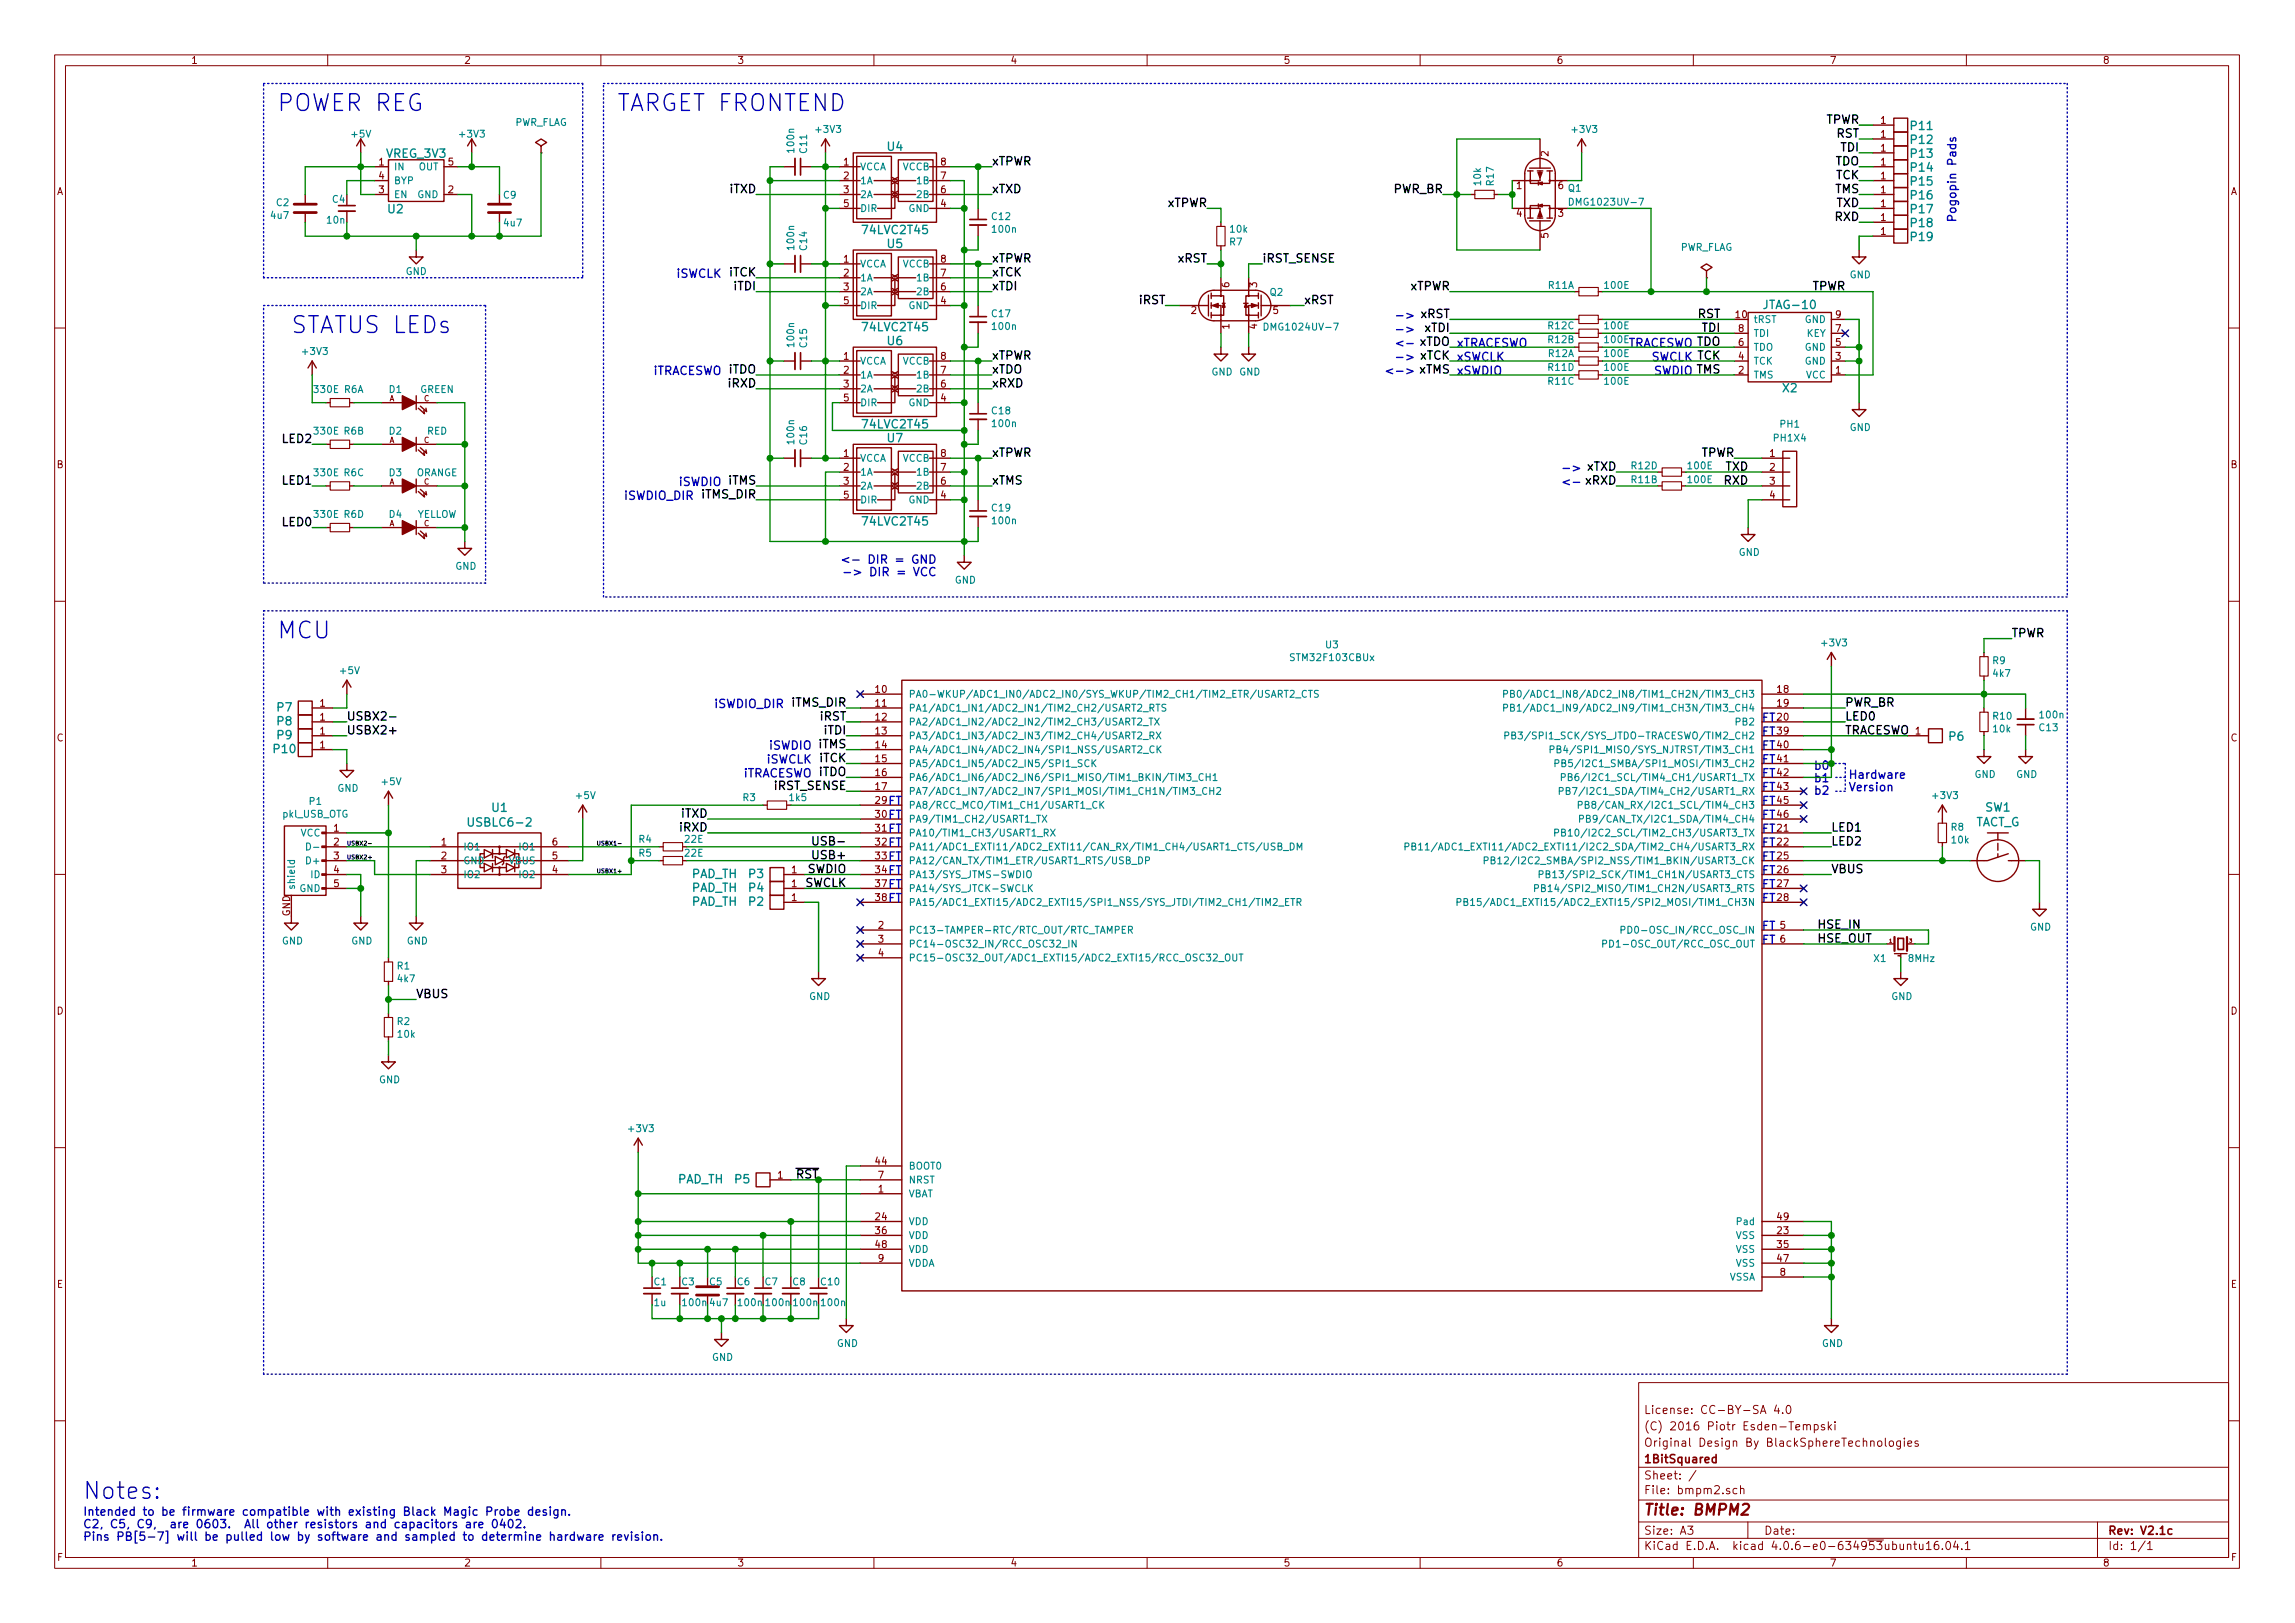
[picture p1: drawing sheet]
<svg xmlns="http://www.w3.org/2000/svg" width="420mm" height="297mm" viewBox="0 0 420 297" stroke-linecap="round" stroke-linejoin="round" font-family="sans-serif">
<defs><g id="words">
<g font-size="4.2" fill="#0000c2">
<text x="50.8" y="20.4">POWER REG</text>
<text x="113" y="20.4">TARGET FRONTEND</text>
<text x="53.3" y="61">STATUS LEDs</text>
<text x="50.8" y="116.9">MCU</text>
<text x="15.2" y="274.4">Notes:</text>
</g>
<text font-size="2.8" fill="#840000" x="301" y="277.3">Title: BMPM2</text>
<g font-size="2.1">
<text x="334.1" y="22.6">TPWR</text>
<text x="336.1" y="25.2">RST</text>
<text x="336.9" y="27.7">TDI</text>
<text x="133.6" y="35.3">iTXD</text>
<text x="181.6" y="30.3">xTPWR</text>
<text x="181.6" y="35.3">xTXD</text>
<text x="255" y="35.3">PWR_BR</text>
<text x="335.9" y="30.3">TDO</text>
<text x="335.9" y="35.3">TMS</text>
<text x="336" y="32.8">TCK</text>
<text x="213.6" y="37.9">xTPWR</text>
<text x="335.9" y="40.4">RXD</text>
<text x="336.1" y="37.9">TXD</text>
<text x="133.5" y="50.6">iTCK</text>
<text x="134.4" y="53.1">iTDI</text>
<text x="181.6" y="53.1">xTDI</text>
<text x="181.6" y="50.6">xTCK</text>
<text x="181.6" y="48">xTPWR</text>
<text x="215.5" y="48">xRST</text>
<text x="231.1" y="48">iRST_SENSE</text>
<text x="258" y="53.1">xTPWR</text>
<text x="331.6" y="53.1">TPWR</text>
<text x="208.5" y="55.7">iRST</text>
<text x="238.8" y="55.7">xRST</text>
<text x="310.7" y="58.2">RST</text>
<text x="181.6" y="65.8">xTPWR</text>
<text x="260.8" y="60.7">xTDI</text>
<text x="311.5" y="60.7">TDI</text>
<text x="133.3" y="70.9">iRXD</text>
<text x="133.3" y="68.4">iTDO</text>
<text x="181.6" y="70.9">xRXD</text>
<text x="181.6" y="68.4">xTDO</text>
<text x="51.7" y="81.1">LED2</text>
<text x="181.6" y="83.6">xTPWR</text>
<text x="311.3" y="83.6">TPWR</text>
<text x="51.7" y="88.7">LED1</text>
<text x="181.6" y="88.7">xTMS</text>
<text x="315.6" y="88.7">RXD</text>
<text x="315.8" y="86.1">TXD</text>
<text x="128.5" y="91.2">iTMS_DIR</text>
<text x="51.7" y="96.3">LED0</text>
<text x="368.3" y="116.6">TPWR</text>
<text x="63.5" y="131.9">USBX2-</text>
<text x="145" y="129.3">iTMS_DIR</text>
<text x="150.1" y="131.9">iRST</text>
<text x="337.8" y="131.9">LED0</text>
<text x="337.8" y="129.3">PWR_BR</text>
<text x="63.5" y="134.4">USBX2+</text>
<text x="150.9" y="134.4">iTDI</text>
<text x="337.8" y="134.4">TRACESWO</text>
<text x="135.6" y="142.3">iTRACESWO</text>
<text x="149.9" y="142">iTDO</text>
<text x="150" y="139.5">iTCK</text>
<text x="124.7" y="149.6">iTXD</text>
<text x="141.7" y="144.6">iRST_SENSE</text>
<text x="124.5" y="152.2">iRXD</text>
<text x="149.8" y="154.7">USB-</text>
<text x="335.3" y="152.2">LED1</text>
<text x="335.3" y="154.7">LED2</text>
<text x="147.8" y="159.8">SWDIO</text>
<text x="149.2" y="157.3">USB+</text>
<text x="335.3" y="159.8">VBUS</text>
<text x="147.2" y="162.3">SWCLK</text>
<text x="332.7" y="170">HSE_IN</text>
<text x="332.7" y="172.5">HSE_OUT</text>
<text x="76.2" y="182.7">VBUS</text>
</g>
<g font-size="2.1" fill="#008484">
<text x="349.9" y="23.8">P11</text>
<text x="70.7" y="28.9">VREG_3V3</text>
<text x="162.5" y="27.6">U4</text>
<text x="349.9" y="26.3">P12</text>
<text x="349.9" y="28.9">P13</text>
<text x="349.9" y="31.4">P14</text>
<text x="349.9" y="33.9">P15</text>
<text x="71" y="39">U2</text>
<text x="349.9" y="36.5">P16</text>
<text x="349.9" y="39">P17</text>
<text x="349.9" y="41.6">P18</text>
<text x="158.1" y="42.8">74LVC2T45</text>
<text x="162.5" y="45.4">U5</text>
<text x="349.9" y="44.1">P19</text>
<text x="323.3" y="56.6">JTAG-10</text>
<text x="158.1" y="60.6">74LVC2T45</text>
<text x="162.5" y="63.2">U6</text>
<text x="326.4" y="71.8">X2</text>
<text x="158.1" y="78.4">74LVC2T45</text>
<text x="162.5" y="80.9">U7</text>
<text x="158.1" y="96.2">74LVC2T45</text>
<text x="50.7" y="130.2">P7</text>
<text x="50.2" y="137.8">P10</text>
<text x="50.7" y="132.8">P8</text>
<text x="50.7" y="135.3">P9</text>
<text x="356.8" y="135.5">P6</text>
<text x="90.1" y="148.6">U1</text>
<text x="363.5" y="148.5">SW1</text>
<text x="86.3" y="151.3">USBLC6-2</text>
<text x="361.5" y="151.2">TACT_G</text>
<text x="126.6" y="160.7">PAD_TH</text>
<text x="137.1" y="160.7">P3</text>
<text x="126.6" y="165.8">PAD_TH</text>
<text x="126.6" y="163.2">PAD_TH</text>
<text x="137.1" y="165.8">P2</text>
<text x="137.1" y="163.2">P4</text>
<text x="124" y="216.6">PAD_TH</text>
<text x="134.6" y="216.6">P5</text>
</g>
<g font-size="2.1" fill="#0000c2">
<text x="358.1" y="40.7" transform="rotate(-90 358.1 40.7)">Pogopin Pads</text>
<text x="123.7" y="50.8">iSWCLK</text>
<text x="257.1" y="58.5">-&gt; xRST</text>
<text x="257.1" y="63.5">&lt;- xTDO xTRACESWO</text>
<text x="297.5" y="63.5">TRACESWO TDO</text>
<text x="119.1" y="68.6">iTRACESWO</text>
<text x="255.9" y="68.6">&lt;-&gt; xTMS xSWDIO</text>
<text x="257.1" y="66.1">-&gt; xTCK</text>
<text x="266.7" y="66.1">xSWCLK</text>
<text x="302.1" y="66.1">SWCLK TCK</text>
<text x="302.7" y="68.6">SWDIO TMS</text>
<text x="124.3" y="88.9">iSWDIO iTMS</text>
<text x="287.6" y="86.4">-&gt; xTXD</text>
<text x="287.6" y="88.9">&lt;- xRXD</text>
<text x="114.4" y="91.5">iSWDIO_DIR</text>
<text x="158.1" y="103.2">&lt;- DIR = GND</text>
<text x="158.4" y="105.4">-&gt; DIR = VCC</text>
<text x="130.9" y="129.6">iSWDIO_DIR</text>
<text x="140.8" y="137.2">iSWDIO iTMS</text>
<text x="322.6" y="132.1">FT</text>
<text x="322.6" y="134.7">FT</text>
<text x="322.6" y="137.2">FT</text>
<text x="140.2" y="139.7">iSWCLK</text>
<text x="322.6" y="139.7">FT</text>
<text x="322.6" y="142.3">FT</text>
<text x="332.1" y="140.9">b0</text>
<text x="332.1" y="143.2">b1</text>
<text x="338.5" y="142.5">Hardware</text>
<text x="162.5" y="147.4">FT</text>
<text x="162.5" y="149.9">FT</text>
<text x="322.6" y="144.8">FT</text>
<text x="322.6" y="147.4">FT</text>
<text x="322.6" y="149.9">FT</text>
<text x="332.1" y="145.5">b2</text>
<text x="338.5" y="144.8">Version</text>
<text x="162.5" y="152.4">FT</text>
<text x="162.5" y="155">FT</text>
<text x="322.6" y="152.4">FT</text>
<text x="322.6" y="155">FT</text>
<text x="162.5" y="157.5">FT</text>
<text x="162.5" y="160.1">FT</text>
<text x="322.6" y="157.5">FT</text>
<text x="322.6" y="160.1">FT</text>
<text x="162.5" y="162.6">FT</text>
<text x="162.5" y="165.1">FT</text>
<text x="322.6" y="162.6">FT</text>
<text x="322.6" y="165.1">FT</text>
<text x="322.6" y="170.2">FT</text>
<text x="322.6" y="172.8">FT</text>
<text x="15.2" y="277.4">Intended to be firmware compatible with existing Black Magic Probe design.</text>
<text x="15.2" y="279.7">C2, C5, C9, are 0603. All other resistors and capacitors are 0402.</text>
<text x="15.2" y="282">Pins PB[5-7] will be pulled low by software and sampled to determine hardware revision.</text>
</g>
<text font-size="2.1" fill="#008400" x="145.6" y="215.7">RST</text>
<g font-size="2.1" fill="#840000">
<text x="301" y="261.8">(C) 2016 Piotr Esden-Tempski</text>
<text x="301" y="258.8">License: CC-BY-SA 4.0</text>
<text x="301" y="267.8">1BitSquared</text>
<text x="301" y="264.8">Original Design By BlackSphereTechnologies</text>
<text x="301" y="273.5">File: bmpm2.sch</text>
<text x="301" y="270.8">Sheet: /</text>
<text x="301" y="280.9">Size: A3</text>
<text x="323" y="280.9">Date:</text>
<text x="386" y="280.9">Rev: V2.1c</text>
<text x="301" y="283.7">KiCad E.D.A. kicad 4.0.6-e0-634953ubuntu16.04.1</text>
<text x="386" y="283.7">Id: 1/1</text>
</g>
<g font-size="1.8" fill="#840000">
<text x="35" y="11.7">1</text>
<text x="85" y="11.7">2</text>
<text x="135" y="11.7">3</text>
<text x="185" y="11.7">4</text>
<text x="235" y="11.7">5</text>
<text x="285" y="11.7">6</text>
<text x="335" y="11.7">7</text>
<text x="385" y="11.7">8</text>
<text x="344.3" y="22.6">1</text>
<text x="283.5" y="28.6" transform="rotate(-90 283.5 28.6)">2</text>
<text x="344.3" y="25.2">1</text>
<text x="344.3" y="27.7">1</text>
<text x="10.4" y="35.7">A</text>
<text x="69.4" y="30.3">1</text>
<text x="69.4" y="35.3">3</text>
<text x="69.4" y="32.8">4</text>
<text x="82.1" y="35.3">2</text>
<text x="82.1" y="30.3">5</text>
<text x="154.5" y="30.3">1</text>
<text x="154.5" y="32.8">2</text>
<text x="154.5" y="35.3">3</text>
<text x="172.2" y="35.3">6</text>
<text x="172.2" y="32.8">7</text>
<text x="172.2" y="30.3">8</text>
<text x="277.6" y="34.6">1</text>
<text x="285.3" y="34.6">6</text>
<text x="344.3" y="30.3">1</text>
<text x="344.3" y="32.8">1</text>
<text x="344.3" y="35.3">1</text>
<text x="408.4" y="35.7">A</text>
<text x="154.5" y="37.9">5</text>
<text x="172.2" y="37.9">4</text>
<text x="277.6" y="39.7">4</text>
<text x="285.3" y="39.7">3</text>
<text x="344.3" y="37.9">1</text>
<text x="344.3" y="40.4">1</text>
<text x="283.5" y="43.6" transform="rotate(-90 283.5 43.6)">5</text>
<text x="344.3" y="43">1</text>
<text x="154.5" y="48">1</text>
<text x="154.5" y="50.6">2</text>
<text x="154.5" y="53.1">3</text>
<text x="172.2" y="53.1">6</text>
<text x="172.2" y="50.6">7</text>
<text x="172.2" y="48">8</text>
<text x="225" y="52.6" transform="rotate(-90 225 52.6)">6</text>
<text x="230.1" y="52.6" transform="rotate(-90 230.1 52.6)">3</text>
<text x="154.5" y="55.7">5</text>
<text x="172.2" y="55.7">4</text>
<text x="218.1" y="57.4">2</text>
<text x="233.1" y="57.4">5</text>
<text x="317.8" y="58.2">10</text>
<text x="336.1" y="58.2">9</text>
<text x="154.5" y="65.8">1</text>
<text x="172.2" y="65.8">8</text>
<text x="225" y="60.2" transform="rotate(-90 225 60.2)">1</text>
<text x="230.1" y="60.2" transform="rotate(-90 230.1 60.2)">4</text>
<text x="318.3" y="65.8">4</text>
<text x="318.3" y="63.3">6</text>
<text x="318.3" y="60.7">8</text>
<text x="336.1" y="65.8">3</text>
<text x="336.1" y="63.3">5</text>
<text x="336.1" y="60.7">7</text>
<text x="154.5" y="68.4">2</text>
<text x="154.5" y="70.9">3</text>
<text x="172.2" y="70.9">6</text>
<text x="172.2" y="68.4">7</text>
<text x="318.3" y="68.4">2</text>
<text x="336.1" y="68.4">1</text>
<text x="154.5" y="73.4">5</text>
<text x="172.2" y="73.4">4</text>
<text x="154.5" y="83.6">1</text>
<text x="172.2" y="83.6">8</text>
<text x="324" y="83.6">1</text>
<text x="10.4" y="85.7">B</text>
<text x="154.5" y="86.1">2</text>
<text x="154.5" y="88.7">3</text>
<text x="172.2" y="88.7">6</text>
<text x="172.2" y="86.1">7</text>
<text x="324" y="86.1">2</text>
<text x="324" y="88.7">3</text>
<text x="408.4" y="85.7">B</text>
<text x="154.5" y="91.2">5</text>
<text x="172.2" y="91.2">4</text>
<text x="324" y="91.2">4</text>
<text x="58.6" y="129.3">1</text>
<text x="58.6" y="131.9">1</text>
<text x="160.3" y="126.8">10</text>
<text x="160.3" y="129.3">11</text>
<text x="160.3" y="131.9">12</text>
<text x="325.4" y="131.9">20</text>
<text x="325.4" y="126.8">18</text>
<text x="325.4" y="129.3">19</text>
<text x="10.4" y="135.7">C</text>
<text x="58.6" y="134.4">1</text>
<text x="58.6" y="136.9">1</text>
<text x="160.3" y="134.4">13</text>
<text x="160.3" y="136.9">14</text>
<text x="325.4" y="136.9">40</text>
<text x="325.4" y="134.4">39</text>
<text x="350.7" y="134.4">1</text>
<text x="408.4" y="135.7">C</text>
<text x="160.3" y="139.5">15</text>
<text x="160.3" y="142">16</text>
<text x="325.4" y="139.5">41</text>
<text x="325.4" y="142">42</text>
<text x="160.3" y="149.6">30</text>
<text x="160.3" y="144.6">17</text>
<text x="160.3" y="147.1">29</text>
<text x="325.4" y="144.6">43</text>
<text x="325.4" y="147.1">45</text>
<text x="325.4" y="149.6">46</text>
<text x="61.1" y="152.2">1</text>
<text x="61.1" y="154.7">2</text>
<text x="80.8" y="154.7">1</text>
<text x="101.1" y="154.7">6</text>
<text x="160.3" y="152.2">31</text>
<text x="160.3" y="154.7">32</text>
<text x="325.4" y="152.2">21</text>
<text x="325.4" y="154.7">22</text>
<text x="61.1" y="157.3">3</text>
<text x="61.1" y="159.8">4</text>
<text x="80.8" y="157.3">2</text>
<text x="80.8" y="159.8">3</text>
<text x="101.1" y="159.8">4</text>
<text x="101.1" y="157.3">5</text>
<text x="144.9" y="159.8">1</text>
<text x="160.3" y="157.3">33</text>
<text x="160.3" y="159.8">34</text>
<text x="325.4" y="157.3">25</text>
<text x="325.4" y="159.8">26</text>
<text x="53.1" y="167.7" transform="rotate(-90 53.1 167.7)">GND</text>
<text x="61.1" y="162.3">5</text>
<text x="144.9" y="164.9">1</text>
<text x="144.9" y="162.3">1</text>
<text x="160.3" y="162.3">37</text>
<text x="160.3" y="164.9">38</text>
<text x="325.4" y="162.3">27</text>
<text x="325.4" y="164.9">28</text>
<text x="160.8" y="170">2</text>
<text x="160.8" y="172.5">3</text>
<text x="325.9" y="170">5</text>
<text x="325.9" y="172.5">6</text>
<text x="160.8" y="175">4</text>
<text x="10.4" y="185.7">D</text>
<text x="408.4" y="185.7">D</text>
<text x="142.4" y="215.7">1</text>
<text x="160.3" y="213.1">44</text>
<text x="160.8" y="215.7">7</text>
<text x="160.8" y="218.2">1</text>
<text x="160.3" y="223.3">24</text>
<text x="160.3" y="225.8">36</text>
<text x="325.4" y="225.8">23</text>
<text x="325.4" y="223.3">49</text>
<text x="160.3" y="228.4">48</text>
<text x="160.8" y="230.9">9</text>
<text x="325.4" y="228.4">35</text>
<text x="325.4" y="230.9">47</text>
<text x="325.9" y="233.5">8</text>
<text x="10.4" y="235.7">E</text>
<text x="408.4" y="235.7">E</text>
<text x="10.5" y="285.7">F</text>
<text x="35" y="286.7">1</text>
<text x="85" y="286.7">2</text>
<text x="135" y="286.7">3</text>
<text x="185" y="286.7">4</text>
<text x="235" y="286.7">5</text>
<text x="285" y="286.7">6</text>
<text x="335" y="286.7">7</text>
<text x="385" y="286.7">8</text>
<text x="408.5" y="285.7">F</text>
</g>
<g font-size="1.8" fill="#008484">
<text x="94.1" y="23">PWR_FLAG</text>
<text x="64.4" y="25.2">+5V</text>
<text x="84.3" y="25.2">+3V3</text>
<text x="145.4" y="27.8" transform="rotate(-90 145.4 27.8)">100n</text>
<text x="147.7" y="28" transform="rotate(-90 147.7 28)">C11</text>
<text x="149.5" y="24.3">+3V3</text>
<text x="287.9" y="24.3">+3V3</text>
<text x="72.1" y="31.2">IN</text>
<text x="72.1" y="33.7">BYP</text>
<text x="76.5" y="31.2">OUT</text>
<text x="157.5" y="31.2">VCCA</text>
<text x="157.5" y="33.7">1A</text>
<text x="165.2" y="31.2">VCCB</text>
<text x="167.9" y="33.7">1B</text>
<text x="271.1" y="33.8" transform="rotate(-90 271.1 33.8)">10k</text>
<text x="273.5" y="33.9" transform="rotate(-90 273.5 33.9)">R17</text>
<text x="287.1" y="35.1">Q1</text>
<text x="49.7" y="40">4u7</text>
<text x="50.6" y="37.7">C2</text>
<text x="59.9" y="40.9">10n</text>
<text x="60.9" y="37.1">C4</text>
<text x="72.1" y="36.2">EN</text>
<text x="76.3" y="36.2">GND</text>
<text x="92.2" y="36.3">C9</text>
<text x="92.3" y="41.4">4u7</text>
<text x="157.5" y="36.2">2A</text>
<text x="157.5" y="38.8">DIR</text>
<text x="166.2" y="38.8">GND</text>
<text x="167.9" y="36.2">2B</text>
<text x="181.6" y="40.2">C12</text>
<text x="288" y="37.6">DMG1023UV-7</text>
<text x="145.4" y="45.6" transform="rotate(-90 145.4 45.6)">100n</text>
<text x="147.7" y="45.7" transform="rotate(-90 147.7 45.7)">C14</text>
<text x="181.8" y="42.6">100n</text>
<text x="225.1" y="44.9">R7</text>
<text x="225.3" y="42.6">10k</text>
<text x="307.5" y="45.9">PWR_FLAG</text>
<text x="74.2" y="50.3">GND</text>
<text x="157.5" y="48.9">VCCA</text>
<text x="157.5" y="51.5">1A</text>
<text x="165.2" y="48.9">VCCB</text>
<text x="167.9" y="51.5">1B</text>
<text x="283.5" y="52.8">R11A</text>
<text x="293.9" y="52.8">100E</text>
<text x="338.6" y="50.9">GND</text>
<text x="157.5" y="54">2A</text>
<text x="157.5" y="56.6">DIR</text>
<text x="166.2" y="56.6">GND</text>
<text x="167.9" y="54">2B</text>
<text x="181.6" y="58">C17</text>
<text x="232.5" y="54.1">Q2</text>
<text x="321.1" y="59.1">tRST</text>
<text x="330.3" y="59.1">GND</text>
<text x="55.5" y="64.9">+3V3</text>
<text x="145.4" y="63.3" transform="rotate(-90 145.4 63.3)">100n</text>
<text x="147.7" y="63.5" transform="rotate(-90 147.7 63.5)">C15</text>
<text x="181.8" y="60.4">100n</text>
<text x="232.1" y="60.5">DMG1024UV-7</text>
<text x="283.5" y="65.3">R12A</text>
<text x="283.5" y="62.8">R12B</text>
<text x="283.5" y="60.2">R12C</text>
<text x="293.9" y="65.3">100E</text>
<text x="293.9" y="62.8">100E</text>
<text x="293.9" y="60.2">100E</text>
<text x="321.1" y="64.2">TDO</text>
<text x="321.1" y="61.6">TDI</text>
<text x="330.3" y="64.2">GND</text>
<text x="330.6" y="61.6">KEY</text>
<text x="57.6" y="71.9">330E</text>
<text x="63" y="71.9">R6A</text>
<text x="71.3" y="71.9">D1</text>
<text x="76.9" y="71.9">GREEN</text>
<text x="157.5" y="66.7">VCCA</text>
<text x="157.5" y="69.3">1A</text>
<text x="157.5" y="71.8">2A</text>
<text x="165.2" y="66.7">VCCB</text>
<text x="167.9" y="71.8">2B</text>
<text x="167.9" y="69.3">1B</text>
<text x="221.8" y="68.7">GND GND</text>
<text x="283.5" y="70.4">R11C</text>
<text x="283.5" y="67.9">R11D</text>
<text x="293.9" y="70.4">100E</text>
<text x="293.9" y="67.9">100E</text>
<text x="321.1" y="69.3">TMS</text>
<text x="321.1" y="66.7">TCK</text>
<text x="330.3" y="66.7">GND</text>
<text x="330.5" y="69.3">VCC</text>
<text x="157.5" y="74.3">DIR</text>
<text x="166.2" y="74.3">GND</text>
<text x="181.6" y="75.8">C18</text>
<text x="57.6" y="79.5">330E</text>
<text x="63" y="79.5">R6B</text>
<text x="71.3" y="79.5">D2</text>
<text x="78.2" y="79.5">RED</text>
<text x="145.4" y="81.1" transform="rotate(-90 145.4 81.1)">100n</text>
<text x="147.7" y="81.3" transform="rotate(-90 147.7 81.3)">C16</text>
<text x="181.8" y="78.1">100n</text>
<text x="324.9" y="80.8">PH1X4</text>
<text x="326" y="78.2">PH1</text>
<text x="338.6" y="78.9">GND</text>
<text x="57.6" y="87.1">330E</text>
<text x="63" y="87.1">R6C</text>
<text x="71.3" y="87.1">D3</text>
<text x="76.1" y="87.1">ORANGE</text>
<text x="157.5" y="84.5">VCCA</text>
<text x="157.5" y="87">1A</text>
<text x="157.5" y="89.6">2A</text>
<text x="165.2" y="84.5">VCCB</text>
<text x="167.9" y="89.6">2B</text>
<text x="167.9" y="87">1B</text>
<text x="298.7" y="85.9">R12D</text>
<text x="298.7" y="88.4">R11B</text>
<text x="309.1" y="85.9">100E</text>
<text x="309.1" y="88.4">100E</text>
<text x="57.6" y="94.8">330E</text>
<text x="63" y="94.8">R6D</text>
<text x="71.3" y="94.8">D4</text>
<text x="76.2" y="94.8">YELLOW</text>
<text x="157.5" y="92.1">DIR</text>
<text x="166.2" y="92.1">GND</text>
<text x="181.6" y="93.6">C19</text>
<text x="181.8" y="95.9">100n</text>
<text x="318.3" y="101.7">GND</text>
<text x="83.3" y="104.3">GND</text>
<text x="174.8" y="106.8">GND</text>
<text x="242.7" y="118.6">U3</text>
<text x="333.7" y="118.3">+3V3</text>
<text x="62.4" y="123.4">+5V</text>
<text x="236.6" y="121">STM32F103CBUx</text>
<text x="364.8" y="121.5">R9</text>
<text x="365" y="123.9">4k7</text>
<text x="166.4" y="127.7">PA0-WKUP/ADC1_IN0/ADC2_IN0/SYS_WKUP/TIM2_CH1/TIM2_ETR/USART2_CTS</text>
<text x="166.4" y="130.2">PA1/ADC1_IN1/ADC2_IN1/TIM2_CH2/USART2_RTS</text>
<text x="280.4" y="127.7">PB0/ADC1_IN8/ADC2_IN8/TIM1_CH2N/TIM3_CH3</text>
<text x="280.4" y="130.2">PB1/ADC1_IN9/ADC2_IN9/TIM1_CH3N/TIM3_CH4</text>
<text x="364.9" y="131.7">R10</text>
<text x="373.6" y="131.5">100n</text>
<text x="166.4" y="132.8">PA2/ADC1_IN2/ADC2_IN2/TIM2_CH3/USART2_TX</text>
<text x="166.4" y="135.3">PA3/ADC1_IN3/ADC2_IN3/TIM2_CH4/USART2_RX</text>
<text x="166.4" y="137.8">PA4/ADC1_IN4/ADC2_IN4/SPI1_NSS/USART2_CK</text>
<text x="279.1" y="135.3">PB3/SPI1_SCK/SYS_JTDO-TRACESWO/TIM2_CH2</text>
<text x="287.1" y="137.8">PB4/SPI1_MISO/SYS_NJTRST/TIM3_CH1</text>
<text x="317.9" y="132.8">PB2</text>
<text x="365" y="134">10k</text>
<text x="373.4" y="133.8">C13</text>
<text x="70" y="143.7">+5V</text>
<text x="166.4" y="140.4">PA5/ADC1_IN5/ADC2_IN5/SPI1_SCK</text>
<text x="166.4" y="142.9">PA6/ADC1_IN6/ADC2_IN6/SPI1_MISO/TIM1_BKIN/TIM3_CH1</text>
<text x="288.6" y="140.4">PB5/I2C1_SMBA/SPI1_MOSI/TIM3_CH2</text>
<text x="289.3" y="142.9">PB6/I2C1_SCL/TIM4_CH1/USART1_TX</text>
<text x="361.5" y="142.4">GND</text>
<text x="369.1" y="142.4">GND</text>
<text x="51.7" y="149.6">pkl_USB_OTG</text>
<text x="56.7" y="147.3">P1</text>
<text x="61.7" y="144.9">GND</text>
<text x="105.5" y="146.2">+5V</text>
<text x="136" y="146.6">R3</text>
<text x="144.6" y="146.6">1k5</text>
<text x="166.4" y="145.5">PA7/ADC1_IN7/ADC2_IN7/SPI1_MOSI/TIM1_CH1N/TIM3_CH2</text>
<text x="166.4" y="148">PA8/RCC_MCO/TIM1_CH1/USART1_CK</text>
<text x="288.9" y="145.5">PB7/I2C1_SDA/TIM4_CH2/USART1_RX</text>
<text x="292.3" y="148">PB8/CAN_RX/I2C1_SCL/TIM4_CH3</text>
<text x="354" y="146.2">+3V3</text>
<text x="54.9" y="153.1">VCC</text>
<text x="84.8" y="155.6">IO1</text>
<text x="95.2" y="155.6">IO1</text>
<text x="117" y="154.2">R4</text>
<text x="125.4" y="154.2">22E</text>
<text x="166.4" y="150.5">PA9/TIM1_CH2/USART1_TX</text>
<text x="166.4" y="153.1">PA10/TIM1_CH3/USART1_RX</text>
<text x="166.4" y="155.6">PA11/ADC1_EXTI11/ADC2_EXTI11/CAN_RX/TIM1_CH4/USART1_CTS/USB_DM</text>
<text x="263.5" y="155.6">PB11/ADC1_EXTI11/ADC2_EXTI11/I2C2_SDA/TIM2_CH4/USART3_RX</text>
<text x="288.3" y="153.1">PB10/I2C2_SCL/TIM2_CH3/USART3_TX</text>
<text x="292.3" y="150.5">PB9/CAN_TX/I2C1_SDA/TIM4_CH4</text>
<text x="357.2" y="152">R8</text>
<text x="357.4" y="154.3">10k</text>
<text x="56.4" y="158.2">D+</text>
<text x="56.9" y="160.7">ID</text>
<text x="84.8" y="158.2">GND</text>
<text x="84.8" y="160.7">IO2</text>
<text x="93.1" y="158.2">VBUS</text>
<text x="95.2" y="160.7">IO2</text>
<text x="117" y="156.8">R5</text>
<text x="125.4" y="156.8">22E</text>
<text x="166.4" y="158.2">PA12/CAN_TX/TIM1_ETR/USART1_RTS/USB_DP</text>
<text x="166.4" y="160.7">PA13/SYS_JTMS-SWDIO</text>
<text x="276.6" y="158.2">PB12/I2C2_SMBA/SPI2_NSS/TIM1_BKIN/USART3_CK</text>
<text x="285.4" y="160.7">PB13/SPI2_SCK/TIM1_CH1N/USART3_CTS</text>
<text x="54" y="162.9" transform="rotate(-90 54 162.9)">shield</text>
<text x="54.7" y="163.2">GND</text>
<text x="166.4" y="163.2">PA14/SYS_JTCK-SWCLK</text>
<text x="166.4" y="165.8">PA15/ADC1_EXTI15/ADC2_EXTI15/SPI1_NSS/SYS_JTDI/TIM2_CH1/TIM2_ETR</text>
<text x="272.4" y="165.8">PB15/ADC1_EXTI15/ADC2_EXTI15/SPI2_MOSI/TIM1_CH3N</text>
<text x="284.7" y="163.2">PB14/SPI2_MISO/TIM1_CH2N/USART3_RTS</text>
<text x="51.6" y="172.8">GND</text>
<text x="64.3" y="172.8">GND</text>
<text x="74.4" y="172.8">GND</text>
<text x="166.4" y="170.9">PC13-TAMPER-RTC/RTC_OUT/RTC_TAMPER</text>
<text x="166.4" y="173.4">PC14-OSC32_IN/RCC_OSC32_IN</text>
<text x="294.9" y="173.4">PD1-OSC_OUT/RCC_OSC_OUT</text>
<text x="298.8" y="170.9">PD0-OSC_IN/RCC_OSC_IN</text>
<text x="371.6" y="170.3">GND</text>
<text x="72.7" y="177.4">R1</text>
<text x="72.9" y="179.7">4k7</text>
<text x="166.4" y="175.9">PC15-OSC32_OUT/ADC1_EXTI15/ADC2_EXTI15/RCC_OSC32_OUT</text>
<text x="343.1" y="176">X1</text>
<text x="349.4" y="176">8MHz</text>
<text x="148.1" y="183">GND</text>
<text x="346.2" y="183">GND</text>
<text x="72.7" y="187.6">R2</text>
<text x="72.9" y="189.9">10k</text>
<text x="69.4" y="198.2">GND</text>
<text x="115.2" y="207.2">+3V3</text>
<text x="166.4" y="214">BOOT0</text>
<text x="166.4" y="219.1">VBAT</text>
<text x="166.4" y="216.6">NRST</text>
<text x="166.4" y="224.2">VDD</text>
<text x="166.4" y="226.7">VDD</text>
<text x="317.8" y="226.7">VSS</text>
<text x="318.1" y="224.2">Pad</text>
<text x="166.4" y="231.8">VDDA</text>
<text x="166.4" y="229.3">VDD</text>
<text x="317.8" y="229.3">VSS</text>
<text x="317.8" y="231.8">VSS</text>
<text x="119.8" y="235.2">C1</text>
<text x="119.8" y="239">1u</text>
<text x="124.8" y="235.2">C3</text>
<text x="125.1" y="239">100n</text>
<text x="129.9" y="235.2">C5</text>
<text x="130" y="239">4u7</text>
<text x="135" y="235.2">C6</text>
<text x="135.3" y="239">100n</text>
<text x="140.1" y="235.2">C7</text>
<text x="140.3" y="239">100n</text>
<text x="145.2" y="235.2">C8</text>
<text x="145.4" y="239">100n</text>
<text x="150.3" y="235.2">C10</text>
<text x="150.5" y="239">100n</text>
<text x="316.5" y="234.4">VSSA</text>
<text x="130.3" y="249">GND</text>
<text x="153.2" y="246.5">GND</text>
<text x="333.5" y="246.5">GND</text>
</g>
<g font-size="1.4" fill="#840000">
<text x="71.2" y="73.4">A</text>
<text x="77.6" y="73.4">C</text>
<text x="71.2" y="81.1">A</text>
<text x="77.6" y="81.1">C</text>
<text x="71.2" y="88.7">A</text>
<text x="77.6" y="88.7">C</text>
<text x="71.2" y="96.3">A</text>
<text x="77.6" y="96.3">C</text>
</g>
<g font-size="1.1">
<text x="63.5" y="154.7">USBX2-</text>
<text x="109.2" y="154.7">USBX1-</text>
<text x="63.5" y="157.3">USBX2+</text>
<text x="109.2" y="159.8">USBX1+</text>
</g>
<g font-size=".9" fill="#840000">
<text x="345.9" y="172.5">1</text>
<text x="349.6" y="172.5">3</text>
</g>
<text font-size=".4" fill="#840000" x="347.7" y="175" transform="rotate(-90 347.7 175)">2</text>
</g></defs>
<g fill="none" stroke="#840000" stroke-width=".18">
<path d="M10 10h400v277h-400zM12 12h396v273.1h-396zM60 10v2M110 10v2M160 10v2M210 10v2M260 10v2M310 10v2M360 10v2M10 60h2M408 60h2M10 110h2"/>
<path d="M408 110h2M10 160h2M408 160h2M10 210h2M408 210h2M300 253h108v32.1h-108zM325.2 257.1l-.3 1.1h.9M325.6 257.7v1M326.4 258.6v.1M327.2 257.4l.2-.2a.81 .81 0 0 1 .5 .6 .81 .81 0 0 1-.2 .8l-.2 .1a.79 .79 0 0 1-.3-1.3zM10 260h2M300 278.5h108"/>
<path d="M300 274.5h108M300 268.5h108M309 279.3h.9l-.5 .6 .5 .1v.7l-.2 .1-.7-.1M310.5 269.1l-1.3 2M318 272.5l-.4-.1-.3 .3v.6l.3 .1 .4-.1M318.6 272.5l.2-.1 .4 .1 .1 .9M318.6 271.9v1.5M320 278.5v3M330.1 260.8l.3-.1 .3 .1 .1 .9M330.1 260.7v1M330.8 260.9a.36 .36 0 0 1 .3-.2 .36 .36 0 0 1 .3 .2v.8M332.2 260.8l.4-.1 .3 .3-.2 .6h-.5"/>
<path d="M332.2 260.7v1.5M334 260.8a.37 .37 0 0 0-.6 .1l.1 .2 .5 .2 .1 .1-.2 .3-.5-.1M334.7 260.2v1.5M334.9 261.1l.4 .6M335.3 260.7l-.6 .6M335.9 260.2v.2M335.9 260.7v1M343.8 263.8l.2-.1 .4 .1 .1 .6-.1 .2-.4 .1-.2-.1zM345.2 263.2v1.3l.2 .2M345.9 263.8l.3-.1 .4 .1 .1 .6-.2 .2-.3 .1-.3-.1zM347.9 263.7v1.4l-.3 .1-.3-.1M347.9 263.8l-.4-.1-.3 .3 .1 .6 .2 .1 .4-.1"/>
<path d="M348.6 263.2v.2M348.6 263.7v1M349.3 264.2l.7-.1-.1-.3-.4-.1-.2 .2 .1 .7h.5M351.2 263.8a.37 .37 0 0 0-.6 .1v.2l.6 .2v.1l-.2 .3-.4-.1M384 278.5v6.6M408 260h2M60 285.1v1.9M110 285.1v1.9M160 285.1v1.9M210 285.1v1.9M260 285.1v1.9M300 281.5h108"/>
<path d="M310 285.1v1.9M349.2 282.7l.2-.1 .4 .1v.9M349.2 282.6v1M350.3 282.6h.6M350.5 282.1v1.3l.4 .2M351.4 282.6l.1 .9 .3 .1 .2-.1M352 282.6v1M352.7 282.5l.4-.4v1.5M352.7 283.6h.8M354.8 282.1a.59 .59 0 0 0-.7 .6l.1 .8 .2 .1 .5-.1 .1-.5-.2-.3h-.4l-.3 .3M355.6 283.5v.1M356.4 282.3l.2-.2a.81 .81 0 0 1 .6 .6 .81 .81 0 0 1-.3 .8l-.2 .1a.79 .79 0 0 1-.3-1.3z"/>
<path d="M358 282l-.3 1.1h.9M358.4 282.6v1M359.2 283.5v.1M359.8 282.5l.4-.4v1.5M359.8 283.6h.9M360 285.1v1.9M392.7 282l-1.2 2M393.2 282.5l.4-.4v1.5M393.2 283.6h.8"/>
</g>
<g fill="none" stroke="#840000" stroke-width=".3">
<path d="M62 37.6h3M146.6 29v3M146.6 46.8v3M177.5 40.2h3.1M177.5 57.9h3.1M146.6 64.6v3M177.5 75.7h3.1M146.6 82.3v3.1M177.5 93.5h3.1M369.3 132.6h3.1M347.5 171.7h1v2.1h-1zM117.9 235.7h3"/>
<path d="M122.9 235.7h3.1M133.1 235.7h3M138.2 235.7h3M143.3 235.7h3M148.3 235.7h3.1M314.2 266.8l-.5-.1-.2 .3v.6l.2 .1 .5-.1M314.2 266.2v1.5M397.6 279.9l-.4-.1-.3 .3 .1 .6 .2 .1 .4-.1"/>
</g>
<path d="M346.8 171.5v2.5M349.1 171.5v2.5M319.1 275.4l.3-.2h.5l.2 .1 .1 .5-1.4 1.4h1.2" fill="none" stroke="#840000" stroke-width=".41"/>
<g fill="none" stroke="#840000" stroke-width=".25">
<path d="M55.9 35.6v1.5M55.9 39.2v1.5M63.5 38.6v2.1M66 25.4l-.7 1.3M66 25.4v2.6M66 25.4l.8 1.3M68.6 30.5h2.5M68.6 35.6h2.5M68.6 33.1h2.5M71.1 29.2h10.2v7.7h-10.2zM81.3 30.5h2.5M81.3 35.6h2.5"/>
<path d="M86.4 25.4l-.8 1.3M86.4 25.4v2.6M86.4 25.4l.7 1.3M91.4 35.6v1.5M91.4 39.2v1.5M99.1 28h.1M99.1 26.7l1-.6-1-.7-1.1 .7 1.1 .6v1.3M143.5 30.5h2M146.7 30.5h1.9M151.1 25.4l-.7 1.3M151.1 25.4v2.6M151.1 25.4l.8 1.3"/>
<path d="M153.7 30.5h3.8M153.7 35.6h3.8M153.7 33.1h3.8M153.7 38.1h3.8M156.2 28h15.2v12.7h-15.2zM156.8 28.6h6.4v11.4h-6.4zM160 35.6h3.2M160 33.1h3.2M163.2 35l1.3 .6-1.3 .6M163.2 32.4l1.3 .7-1.3 .6M163.8 33.1v5h-3.1M164.5 29.2h6.3v7.7h-6.3z"/>
<path d="M164.5 35l-1.3 .6 1.3 .6M164.5 32.4l-1.3 .7 1.3 .6M164.5 35.6h3.1M164.5 33.1h3.1M170.2 30.5h3.8M170.2 35.6h3.8M170.2 33.1h3.8M170.2 38.1h3.8M179.1 38.1v1.9M269.2 35.6h.8M273.6 35.6h.7M276.9 38.1h5v1.8"/>
<path d="M279.7 31.3h1M279.7 39.9h1M280 29.8a2.81 2.81 0 0 1 3-.6 2.81 2.81 0 0 1 1.7 2.6v7.6a2.79 2.79 0 0 1-2.8 2.8 2.79 2.79 0 0 1-2.8-2.8v-7.6a3 3 0 0 1 .9-2zM280 30.8h3.8M280.2 31.3v2.3h3.5v-.5M281.4 31.3h1M281.4 39.9h1M281.6 33.3v.6M281.6 37.3v.6M281.9 31.3v1.8h-5M281.9 25.4v5.4M283.2 31.3h1"/>
<path d="M283.2 39.9h1M283.7 38.1v-.5h-3.5v2.3M283.7 33.1h3.3M283.7 31.3v1.8M283.7 38.1v1.8M283.7 38.1h3.3M289.6 25.4l-.8 1.3M289.6 25.4v2.6M289.6 25.4l.7 1.3M342.9 30.5h3.8M342.9 35.6h3.8M342.9 33.1h3.8"/>
<path d="M342.9 38.1h3.8M342.9 22.9h3.8M342.9 25.4h3.8M342.9 28h3.8M346.7 21.6h2.5v2.6h-2.5zM346.7 24.2h2.5v2.5h-2.5zM346.7 26.7h2.5v2.5h-2.5zM346.7 29.2h2.5v2.6h-2.5zM346.7 31.8h2.5v2.5h-2.5zM346.7 34.3h2.5v2.6h-2.5zM346.7 36.9h2.5v2.5h-2.5zM346.7 39.4h2.5v2.5h-2.5z"/>
<path d="M76.2 45.8v1.2h1.3l-1.3 1.3-1.3-1.3h1.3M143.5 48.3h2M146.7 48.3h1.9M153.7 53.4h3.8M153.7 55.9h3.8M153.7 50.8h3.8M153.7 48.3h3.8M156.2 45.8h15.2v12.7h-15.2zM156.8 46.4h6.4v11.4h-6.4zM160 53.4h3.2M160 50.8h3.2M163.2 52.7l1.3 .7-1.3 .6"/>
<path d="M163.2 50.2l1.3 .6-1.3 .7M163.8 50.8v5.1h-3.1M164.5 47h6.3v7.6h-6.3zM164.5 52.7l-1.3 .7 1.3 .6M164.5 50.2l-1.3 .6 1.3 .7M164.5 53.4h3.1M164.5 50.8h3.1M170.2 53.4h3.8M170.2 55.9h3.8M170.2 50.8h3.8M170.2 48.3h3.8M179.1 41.2v2"/>
<path d="M179.1 55.9v1.9M179.1 59v2M215.9 55.9h5.3M220.3 53.9a2.7 2.7 0 0 1 1.9-.8h7.7a2.79 2.79 0 0 1 2.8 2.8 2.79 2.79 0 0 1-2.8 2.8h-7.7a2.79 2.79 0 0 1-2.5-1.7 2.79 2.79 0 0 1 .6-3.1zM221.2 54v3.8M221.7 55.9h1.8v5.1M221.7 53.6v1M221.7 55.4v1M221.7 57.2v1M221.7 54.1h1.8M223.5 54.1h.5v3.6h-2.3M223.5 40.7v.7"/>
<path d="M223.5 45v.8M223.5 50.8v3.3M223.8 55.5h.5M227.7 55.5h.8M228.6 54.1h-.5v3.6h2.3M228.6 54.1h1.8M228.6 50.8v3.3M230.4 55.9h-1.8v5.1M230.4 53.6v1M230.4 55.4v1M230.4 57.2v1M230.9 54v3.8"/>
<path d="M230.9 55.9h5.3M280 40.4h3.8M281.9 40.4v5.4M288.3 58.5h.8M288.3 53.4h.8M292.6 58.5h.8M292.6 53.4h.8M312.4 50.8h.1M312.4 49.6l1-.7-1-.6-1 .6 1 .7v1.2M320 57.2h15.3v12.7h-15.3zM335.3 58.5h2.5M340.4 45.8v1.2h1.2l-1.2 1.3-1.3-1.3h1.3"/>
<path d="M342.9 40.7h3.8M342.9 43.2h3.8M346.7 41.9h2.5v2.6h-2.5zM57.1 66.1l-.7 1.2M57.1 66.1v2.5M57.1 66.1l.8 1.2M59.7 73.7h.8M64 73.7h.8M69.8 73.7h3.9M76.2 72.4v2.6M76.2 73.7h3.8M76.6 74.7l1.1 1-.1-.6"/>
<path d="M77 74.3l1.1 1-.1-.6M143.5 66.1h2M146.7 66.1h1.9M153.7 73.7h3.8M153.7 68.6h3.8M153.7 66.1h3.8M153.7 71.2h3.8M156.2 63.5h15.2v12.7h-15.2zM156.8 64.2h6.4v11.4h-6.4zM160 68.6h3.2M160 71.2h3.2M163.2 70.5l1.3 .7-1.3 .6"/>
<path d="M163.2 68l1.3 .6-1.3 .7M163.8 68.6v5.1h-3.1M164.5 64.8h6.3v7.6h-6.3zM164.5 70.5l-1.3 .7 1.3 .6M164.5 68l-1.3 .6 1.3 .7M164.5 68.6h3.1M164.5 71.2h3.1M170.2 73.7h3.8M170.2 68.6h3.8M170.2 66.1h3.8M170.2 71.2h3.8M179.1 73.7v1.9"/>
<path d="M179.1 76.7v2.1M223.5 63.5v1.3h1.3l-1.3 1.3-1.3-1.3h1.3M228.6 63.5v1.3h1.3l-1.3 1.3-1.3-1.3h1.3M288.3 68.6h.8M288.3 66.1h.8M288.3 63.5h.8M288.3 61h.8M292.6 68.6h.8M292.6 66.1h.8M292.6 63.5h.8M292.6 61h.8M317.5 68.6h2.5"/>
<path d="M317.5 66.1h2.5M317.5 63.5h2.5M317.5 61h2.5M335.3 68.6h2.5M335.3 66.1h2.5M335.3 63.5h2.5M335.3 61h2.5M340.4 73.7v1.3h1.2l-1.2 1.2-1.3-1.2h1.3M59.7 81.3h.8M59.7 88.9h.8M59.7 96.6h.8M64 81.3h.8"/>
<path d="M64 88.9h.8M64 96.6h.8M69.8 81.3h3.9M69.8 88.9h3.9M69.8 96.6h3.9M76.2 80v2.6M76.2 87.7v2.5M76.2 95.3v2.5M76.2 81.3h3.8M76.2 88.9h3.8M76.2 96.6h3.8M76.6 82.3l1.1 1-.1-.6"/>
<path d="M76.6 90l1.1 1-.1-.7M76.6 97.6l1.1 1-.1-.6M77 82l1.1 1-.1-.7M77 89.6l1.1 1-.1-.6M77 97.2l1.1 1-.1-.6M85.1 99.1v1.3h1.3l-1.3 1.2-1.3-1.2h1.3M143.5 83.9h2M146.7 83.9h1.9M153.7 88.9h3.8M153.7 86.4h3.8M153.7 91.5h3.8M153.7 83.9h3.8"/>
<path d="M156.2 81.3h15.2v12.7h-15.2zM156.8 82h6.4v11.4h-6.4zM160 88.9h3.2M160 86.4h3.2M163.2 88.3l1.3 .6-1.3 .7M163.2 85.8l1.3 .6-1.3 .6M163.8 86.4v5.1h-3.1M164.5 82.6h6.3v7.6h-6.3zM164.5 88.3l-1.3 .6 1.3 .7M164.5 85.8l-1.3 .6 1.3 .6M164.5 88.9h3.1M164.5 86.4h3.1"/>
<path d="M170.2 88.9h3.8M170.2 86.4h3.8M170.2 91.5h3.8M170.2 83.9h3.8M179.1 91.5v1.9M179.1 94.5v2.1M303.5 88.9h.8M303.5 86.4h.8M307.8 88.9h.8M307.8 86.4h.8M320 96.6v1.2h1.3l-1.3 1.3-1.2-1.3h1.2M322.6 88.9h5.1"/>
<path d="M322.6 86.4h5.1M322.6 91.5h5.1M322.6 83.9h5.1M326.4 82.6h2.5v10.1h-2.5zM176.5 101.6v1.3h1.3l-1.3 1.3-1.2-1.3h1.2M335.3 119.4l-.8 1.3M335.3 119.4v2.6M335.3 119.4l.7 1.3M363.2 119.4v.8M54.6 128.3h2.5v2.5h-2.5zM54.6 130.8h2.5v2.6h-2.5zM54.6 133.4h2.5v2.5h-2.5z"/>
<path d="M54.6 135.9h2.5v2.6h-2.5zM57.1 132.1h3.9M57.1 137.2h3.9M57.1 129.6h3.9M57.1 134.7h3.9M63.5 139.7v1.3h1.3l-1.3 1.3-1.3-1.3h1.3M63.5 124.5v2.5M63.5 124.5l-.8 1.3M63.5 124.5l.8 1.3M157.5 127h7.6M157.5 132.1h7.6M157.5 137.2h7.6"/>
<path d="M157.5 129.6h7.6M157.5 139.7h7.6M157.5 134.7h7.6M165.1 124.5h157.5v111.8h-157.5zM322.6 127h7.6M322.6 132.1h7.6M322.6 137.2h7.6M322.6 129.6h7.6M322.6 139.7h7.6M322.6 134.7h7.6M349.2 134.7h3.9M353.1 133.4h2.5v2.5h-2.5z"/>
<path d="M363.2 137.2v1.3h1.3l-1.3 1.2-1.3-1.2h1.3M363.2 123.7v.8M363.2 129.6v.7M363.2 133.9v.8M370.8 137.2v1.3h1.3l-1.3 1.2-1.2-1.2h1.2M370.8 129.6v2M370.8 132.8v1.9M52.1 151.2h7.6v12.7h-7.6zM58.9 152.3h.8v.3h-.8zM58.9 154.8h.8v.3h-.8zM58.9 157.4h.8v.2h-.8zM58.9 159.9h.8v.3h-.8z"/>
<path d="M59.7 152.4h3.8M59.7 155h3.8M59.7 157.5h3.8M71.1 144.8l-.7 1.3M71.1 144.8v2.6M71.1 144.8l.8 1.3M78.7 155h25.4M78.7 157.5h12M83.8 152.4h15.3v10.2h-15.3zM88.6 158l1.6 .8-1.6 .7zM88.6 155.5l1.6 .7-1.6 .8zM90.2 158.8h2.5"/>
<path d="M90.2 155.5v1.5M90.2 158v1.5M90.2 156.2h2.5M90.7 156.8l1.5 .7-1.5 .8zM91.4 155v1.2M91.4 158.8v1.3M92.2 157.5h11.9M92.5 156.8l-.3 .2v1l-.3 .3M92.7 158l1.5 .8-1.5 .7zM92.7 155.5l1.5 .7-1.5 .8zM94.2 155.5v1.5M94.2 158v1.5"/>
<path d="M106.7 147.4l-.8 1.2M106.7 147.4v2.5M106.7 147.4l.7 1.2M120.6 155h.8M120.6 157.5h.8M125 157.5h.7M139.7 147.4h.8M141 158.8h2.5v2.5h-2.5zM144 147.4h.8M157.5 149.9h7.6M157.5 152.4h7.6M157.5 155h7.6"/>
<path d="M157.5 142.3h7.6M157.5 157.5h7.6M157.5 144.8h7.6M157.5 147.4h7.6M322.6 149.9h7.6M322.6 152.4h7.6M322.6 155h7.6M322.6 142.3h7.6M322.6 157.5h7.6M322.6 144.8h7.6M322.6 147.4h7.6M355.6 147.4v3.3"/>
<path d="M355.6 154.2v.8M355.6 147.4l-.8 1.2M355.6 147.4l.8 1.2M363.9 152.4h3.8M365.8 152.4v1.3M365.8 154.3v1.3M365.8 156.2v.7M367.7 156.2l-3.8 1.3h-3.2M367.7 157.5h3.1M53.3 163.9v5h1.3l-1.3 1.3-1.2-1.3h1.2M58.9 162.5h.8v.2h-.8zM59.7 160.1h3.8"/>
<path d="M59.7 162.6h3.8M66 167.7v1.2h1.3l-1.3 1.3-1.2-1.3h1.2M71.1 175.3v.8M71.1 179.6v.8M76.2 167.7v1.2h1.3l-1.3 1.3-1.3-1.3h1.3M78.7 160.1h25.4M141 163.9h2.5v2.5h-2.5zM141 161.3h2.5v2.6h-2.5zM143.5 160.1h3.8M143.5 162.6h3.8M143.5 165.1h3.8M149.9 177.8v1.3h1.2l-1.2 1.3-1.3-1.3h1.3"/>
<path d="M157.5 170.2h7.6M157.5 172.8h7.6M157.5 175.3h7.6M157.5 160.1h7.6M157.5 162.6h7.6M157.5 165.1h7.6M322.6 170.2h7.6M322.6 172.8h7.6M322.6 160.1h7.6M322.6 162.6h7.6M322.6 165.1h7.6M345.4 172.8h1.4"/>
<path d="M346.8 174.5h2.3M348 177.8v1.3h1.2l-1.2 1.3-1.3-1.3h1.3M348 174.5v.8M349.1 172.8h1.4M373.4 165.1v1.3h1.2l-1.2 1.3-1.3-1.3h1.3M71.1 193.1v1.2h1.3l-1.3 1.3-1.3-1.3h1.3M71.1 185.5v.7M71.1 189.8v.7M116.8 208.3l-.7 1.3M116.8 208.3v2.6M116.8 208.3l.8 1.3M138.4 214.7h2.6v2.5h-2.6z"/>
<path d="M141 215.9h3.8M157.5 218.5h7.6M157.5 215.9h7.6M157.5 213.4h7.6M119.4 236.8v2M124.5 236.8v2M134.6 236.8v2M139.7 236.8v2M144.8 236.8v2M149.9 236.8v2M157.5 231.2h7.6M157.5 226.1h7.6"/>
<path d="M157.5 223.6h7.6M157.5 228.6h7.6M322.6 233.7h7.6M322.6 231.2h7.6M322.6 226.1h7.6M322.6 223.6h7.6M322.6 228.6h7.6M132.1 243.9v1.2h1.2l-1.2 1.3-1.3-1.3h1.3M154.9 241.3v1.3h1.3l-1.3 1.3-1.2-1.3h1.2M335.3 241.3v1.3h1.2l-1.2 1.3-1.3-1.3h1.3"/>
<circle cx="280.2" cy="33.1" r=".1"/>
<circle cx="280.2" cy="38.1" r=".1"/>
<circle cx="283.7" cy="33.1" r=".1"/>
<circle cx="283.7" cy="38.1" r=".1"/>
<circle cx="223.5" cy="57.7" r=".1"/>
<circle cx="223.5" cy="54.1" r=".1"/>
<circle cx="228.6" cy="57.7" r=".1"/>
<circle cx="228.6" cy="54.1" r=".1"/>
<circle cx="91.4" cy="156.2" r=".13"/>
<circle cx="91.4" cy="158.8" r=".13"/>
<circle cx="91.4" cy="155" r=".13"/>
<circle cx="365.8" cy="157.5" r="3.8"/>
<circle cx="91.4" cy="160.1" r=".13"/>
</g>
<g fill="none" stroke="#008484" stroke-width=".2">
<path d="M287.3 36.3a.64 .64 0 0 1 .7 .6 .64 .64 0 0 1-.7 .7zM300.1 36.3h.8l-.5 1.3M231.4 59.1a.64 .64 0 0 1 .8 .7 .64 .64 0 0 1-.8 .6zM244.2 59.1h.8l-.5 1.3M198.1 139.1l-.7 .1v.3l.6 .3 .1 .3-.2 .2-.5-.1M199.4 139.2a.5 .5 0 0 0-.7 0 .5 .5 0 0 0-.1 .6l.1 .3a.41 .41 0 0 0 .7 .1M199.9 139.1v1.2M200.1 139.6l.5 .7M200.6 139.1l-.7 .7M208.3 131.5l.5-.1 .2 .1v.3l-.8 .9h.8M208.3 134.1l.5-.1 .2 .1v.2l-.8 .9h.8M208.3 136.6l.5-.1 .2 .1v.3l-.7 .9h.7"/>
<path d="M209.3 130.3h.9M209.3 132.8h.9M209.3 135.3h.9M209.3 137.9h1M210.4 131.4h.7M210.5 129.6l.7-.1v-.5l-.7-.1v1.3M210.5 134.6h.7v-.5l-.7-.1v1.2M210.7 131.4v1.3M210.8 129.6l.5 .6M210.8 134.6l.5 .6M211.3 136.6a.5 .5 0 0 0-.6 0 .5 .5 0 0 0-.2 .6l.1 .4a.41 .41 0 0 0 .7 .1M211.4 131.4l.8 1.3"/>
<path d="M211.6 128.9h.7M211.7 134l.8 1.2M211.8 136.5v1.3M212 128.9v1.3M212 137l.5 .8M212.2 131.4l-.8 1.3M212.5 134l-.8 1.2M212.5 136.5l-.7 .7M213.4 128.9h-.4l-.3 .2 .1 .3 .6 .3v.3l-.2 .2-.5-.1M234 127l.6-.1 .1-.4-.7-.1v1.2M234.3 127l.4 .6M235.1 126.4h.7"/>
<path d="M235.5 126.4v1.2M236.2 126.5l.5-.1 .2 .1v.2l-.8 .9h.8M237.2 127.7h1M239.2 126.5a.5 .5 0 0 0-.7 0 .5 .5 0 0 0-.1 .6l.1 .3a.41 .41 0 0 0 .7 .1M239.5 126.4h.8M239.9 126.4v1.2M241.4 126.4h-.5l-.3 .2 .1 .3 .6 .2v.4l-.2 .1-.5-.1M275.3 127l.6-.1v-.4l-.6-.1v1.2M275.3 129.6l.6-.1v-.5l-.6-.1v1.3M275.5 134.6h.6l.1-.5-.7-.1v1.2M276.6 126.9l.6-.1v-.3l-.6-.1v1.2h.4l.2-.1 .1-.3-.3-.3M276.6 129.5l.6-.1v-.4l-.6-.1v1.3h.4l.2-.2 .1-.3-.3-.2"/>
<path d="M276.8 134.6l.6-.1v-.4l-.6-.1v1.2h.5l.1-.1 .1-.3-.3-.2M277.8 129.2l.3-.3v1.3M277.8 130.2h.7M277.9 126.5l.2-.1a.67 .67 0 0 1 .4 .6 .67 .67 0 0 1-.4 .6l-.3-.5zM277.9 134h.8l-.4 .5 .4 .1v.5l-.2 .1-.6-.1M280 126.3l-1.1 1.6M280 128.8l-1.1 1.7M283.8 137.2l.6-.1 .1-.5-.7-.1v1.3M284.7 139.7l.6-.1v-.4l-.6-.1v1.2M285.1 137.1l.6-.1v-.4l-.6-.1v1.3h.4l.2-.1 .1-.4-.3-.2M286 139.6l.6-.1v-.3l-.6-.1v1.2h.4l.2-.1 .1-.3-.3-.3M286.6 136.4l-.3 .9h.7"/>
<path d="M287.8 139.1h-.6v.5l.2-.1 .4 .1v.6l-.1 .1-.5-.1M52.7 157.5h1.2M53.1 157.5v.3l.2 .3 .5-.1v-.5M56.1 154.3a.64 .64 0 0 1 .8 .6 .64 .64 0 0 1-.8 .7zM57.4 155.1h1M188 159.5l.2-.1h.4a.83 .83 0 0 1-.1 1.2 .44 .44 0 0 1-.5-.4zM189.8 149.2h.7M190.1 149.2v1.3M190.8 149.2l.8 1.3M191.2 152.4l.6-.1v-.4l-.6-.1v1.2M191.5 152.4l.4 .6M191.6 149.2l-.8 1.3"/>
<path d="M192.3 151.8l.9 1.2M193.2 151.8l-.9 1.2M198.8 148h1M200.8 146.8a.5 .5 0 0 0-.6 0 .5 .5 0 0 0-.1 .6l.1 .3a.41 .41 0 0 0 .6 .1M201.4 146.7v1.2M201.5 147.2l.6 .7M202.1 146.7l-.7 .7M207.2 158.2h1M208.5 156.8a.64 .64 0 0 1 .7 .7 .64 .64 0 0 1-.7 .6zM209.7 157.5l.6-.1 .1-.5-.7-.1v1.3M215.9 142.9v-1.3l.5 .9 .4-.9v1.3M216.6 145.4v-1.3l.4 .9 .4-.9v1.3"/>
<path d="M217.2 141.6h.8l-.4 .5 .4 .1v.5l-.2 .2-.6-.2M217.9 144.1h.8l-.4 .5 .3 .1v.6l-.1 .1-.6-.1M218.3 143h1M218.9 145.5h1M220.3 141.7a.5 .5 0 0 0-.7 0 .5 .5 0 0 0-.1 .6l.1 .4a.41 .41 0 0 0 .7 0M220.8 141.6v1.3M220.8 142.2h.7M220.9 144.2a.5 .5 0 0 0-.6 0 .5 .5 0 0 0-.1 .6l.1 .4a.41 .41 0 0 0 .6 .1M221.5 144.1v1.3M221.5 144.7h.7M221.5 141.6v1.3M222.1 141.9l.4-.3v1.3"/>
<path d="M222.1 142.9h.7M222.2 144.1v1.3M222.8 144.2l.4-.1 .2 .1 .1 .3-.8 .9h.8M231.4 154.3v1l.3 .3h.2l.3-.3v-1M233.4 154.3l-.6 .1v.4l.5 .2 .1 .3-.2 .3-.5-.1M234 154.9l.6-.1v-.4l-.6-.1v1.3h.5l.1-.2 .1-.3-.3-.2M234.9 155.7h1M236.2 154.3a.64 .64 0 0 1 .7 .6 .64 .64 0 0 1-.7 .7zM237.5 155.6v-1.3l.4 .9 .4-.9v1.3M257.2 155l.6-.1 .1-.5-.7-.1v1.3M258.5 154.9l.6-.1v-.4l-.6-.1v1.3h.5l.2-.2v-.3l-.3-.2M259.7 154.6l.4-.3v1.3"/>
<path d="M259.7 155.6h.7M260.9 154.6l.4-.3v1.3M260.9 155.6h.7M263.1 154.2l-1.1 1.7M271.7 157.5l.6-.1 .1-.5-.7-.1v1.3M273 157.4l.6-.1v-.4l-.6-.1v1.3h.5l.2-.1v-.3l-.3-.3M274.2 157.2l.4-.4v1.3M274.2 158.1h.7M275.4 156.9l.5-.1 .2 .1v.3l-.7 .9h.7M283.1 160l.6-.1v-.4l-.6-.1v1.2h.4l.2-.1 .1-.3-.3-.2M284.3 159.7l.3-.3v1.2M284.6 152.4l.6-.1 .1-.4-.7-.1v1.2"/>
<path d="M285.5 144.8l.6-.1v-.5l-.6-.1v1.3M285.9 142.3l.6-.1v-.5l-.6-.1v1.3M285.9 152.3l.6-.1v-.3l-.6-.1v1.2h.5l.2-.1v-.3l-.3-.3M286.7 144.7l.7-.1v-.4l-.7-.1v1.3h.5l.2-.1 .1-.3-.3-.3M287.1 152.1l.4-.3v1.2M287.1 142.2l.6-.1v-.4l-.6-.1v1.3h.5l.2-.2v-.3l-.2-.2M287.1 153h.7M287.9 144.1h.8l-.5 1.3M288.9 141.6h-.3l-.2 .3-.1 .7 .3 .3 .4-.2 .1-.4-.2-.2h-.3l-.3 .2M289 147.3h.6v-.5l-.6-.1v1.2M289.2 149.9l.6-.1v-.5l-.6-.1v1.3M290.2 147.3l.6-.1v-.4l-.6-.1v1.2h.5l.2-.1v-.3l-.2-.2"/>
<path d="M290.4 149.8l.7-.1v-.4l-.7-.1v1.3h.5l.2-.1 .1-.4-.3-.2M291.7 147.2l-.3-.2 .1-.2 .2-.1 .4 .1v.3l-.6 .2-.1 .2 .1 .3 .2 .1h.2l.3-.2-.1-.4-.2-.1M292.4 149.7l-.2 .3h-.3l-.2-.3 .1-.4 .4-.1 .2 .2a.84 .84 0 0 1-.4 1.1h-.2M187.3 161.9v1.3h.6M188.3 161.9v1.3M188.5 162.4l.5 .8M189 161.9l-.7 .7M194.4 173.4h1M195.7 172.1v1.2M197 172.1v1.2l-.7-1.2v1.2M204.2 170.2l.6-.1 .1-.5-.7-.1v1.3M205.5 170.1h.4"/>
<path d="M206.1 169.5h-.6v1.3h.6M206.6 170.2l.6-.1 .1-.5-.7-.1v1.3M206.9 170.2l.4 .6M222.1 174.7l.5-.1 .2 .1 .1 .3-.8 .9h.8M223.1 176h1M224.4 174.8l.2-.2 .4 .1a.83 .83 0 0 1-.1 1.2 .44 .44 0 0 1-.6-.5zM225.7 174.6v1l.2 .3h.3l.2-.3v-1M226.8 174.6h.8M227.2 174.6v1.3M231.7 165.7v-1.2l.5 .8 .4-.8v1.2M233.1 164.6l.5-.1 .2 .1v.2l-.8 .9h.8M234.1 165.8h1"/>
<path d="M235.4 165h.4M236 164.5h-.6v1.2h.6M236.3 164.5h.7M236.7 164.5v1.2M237.5 165.1l.6-.1v-.4l-.6-.1v1.2M237.8 165.1l.4 .6M266.8 165.1l.6-.1v-.4l-.6-.1v1.2M268 165l.6-.1v-.3l-.6-.1v1.2h.5l.2-.1v-.3l-.2-.3M269.2 164.8l.4-.3v1.2M269.2 165.7h.8M271.1 164.5h-.6v.5l.1-.1 .5 .1v.6l-.2 .1-.4-.1M272.6 164.4l-1 1.6"/>
<path d="M280.9 162.6l.7-.1v-.5l-.7-.1v1.3M281.8 160h.6v-.5l-.6-.1v1.2M282.2 162.5l.6-.1v-.4l-.6-.1v1.3h.5l.2-.1v-.4l-.2-.2M283.4 162.3l.4-.4v1.3M283.4 163.2h.7M284.3 160.6h.7M293.4 172.7h.6l.1-.5-.7-.1v1.2M296.8 170.2l.6-.1v-.5l-.6-.1v1.3M298 169.5a.64 .64 0 0 1 .8 .7 .64 .64 0 0 1-.8 .6z"/>
</g>
<g fill="none" stroke="#000084" stroke-width=".25">
<path d="M337.2 60.4l1.2 1.2M338.4 60.4l-1.2 1.2M156.9 126.4l1.2 1.2M158.1 126.4l-1.2 1.2M329.6 144.2l1.2 1.2M329.6 146.7l1.2 1.3M329.6 149.3l1.2 1.2M330.8 144.2l-1.2 1.2M330.8 146.7l-1.2 1.3M330.8 149.3l-1.2 1.2M156.9 164.5l1.2 1.2M156.9 169.6l1.2 1.2"/>
<path d="M156.9 172.1l1.2 1.3M156.9 174.7l1.2 1.2M158.1 164.5l-1.2 1.2M158.1 169.6l-1.2 1.2M158.1 172.1l-1.2 1.3M158.1 174.7l-1.2 1.2M329.6 162l1.2 1.2M329.6 164.5l1.2 1.2M330.8 162l-1.2 1.2M330.8 164.5l-1.2 1.2"/>
</g>
<g fill="none" stroke="#840000" stroke-width=".2">
<path d="M270 34.8h3.6v1.6h-3.6zM222.8 41.4h1.5v3.6h-1.5zM289.1 57.7h3.5v1.5h-3.5zM289.1 52.6h3.5v1.5h-3.5zM60.5 72.9h3.5v1.6h-3.5zM289.1 67.9h3.5v1.5h-3.5zM289.1 65.3h3.5v1.5h-3.5zM289.1 62.8h3.5v1.5h-3.5zM289.1 60.2h3.5v1.6h-3.5zM60.5 80.6h3.5v1.5h-3.5zM60.5 88.2h3.5v1.5h-3.5zM60.5 95.8h3.5v1.5h-3.5z"/>
<path d="M304.3 85.6h3.5v1.6h-3.5zM304.3 88.2h3.5v1.5h-3.5zM362.5 120.2h1.5v3.5h-1.5zM362.5 130.3h1.5v3.6h-1.5zM121.4 154.2h3.6v1.5h-3.6zM121.4 156.8h3.6v1.5h-3.6zM140.5 146.6h3.5v1.5h-3.5zM354.8 150.7h1.6v3.5h-1.6zM70.4 176.1h1.5v3.5h-1.5zM70.4 186.2h1.5v3.6h-1.5z"/>
</g>
<path d="M96.3 149.8l.6-.1 .3 .1v.3l-.9 1.1h.9" fill="none" stroke="#008484" stroke-width=".25"/>
<path d="M71.3 131.2h1.2M71.3 133.7h1.2M148.8 153.1v1.3l.3 .2h.3l.3-.2v-1.3M145.7 213.8h4.2" fill="none" stroke="#000" stroke-width=".25"/>
<path d="M67.4 154.4h.6M67.4 156.9h.6M113.2 154.4h.5M113.2 159.5h.5" fill="none" stroke="#000" stroke-width=".18"/>
<g fill="#840000" stroke="#840000" stroke-width=".25">
<path d="M73.7 72.4l2.5 1.3-2.5 1.3z"/>
<path d="M73.7 80l2.5 1.3-2.5 1.3z"/>
<path d="M73.7 87.7l2.5 1.2-2.5 1.3z"/>
<path d="M73.7 95.3l2.5 1.3-2.5 1.2z"/>
<path d="M281.6 31.6h.7l-.4 .9z"/>
<path d="M281.6 33.6l.7-.3v.5z"/>
<path d="M281.6 37.6l.7-.2v.5z"/>
<path d="M281.9 38.6l.4 1h-.7z"/>
<path d="M222 55.9l1-.4v.8z"/>
<path d="M224 55.5l.3 .7h-.5z"/>
<path d="M228.1 55.5l.3 .7h-.6z"/>
<path d="M229.1 55.6l1 .3-1 .4z"/>
</g>
<g fill="none" stroke="#840000" stroke-width=".33">
<path d="M62 38.6h3M145.5 29v3M145.5 46.8v3M177.5 41.2h3.1M177.5 59h3.1M145.5 64.6v3M177.5 76.7h3.1M145.5 82.3v3.1M177.5 94.5h3.1M369.3 131.6h3.1M117.9 236.8h3M122.9 236.8h3.1"/>
<path d="M133.1 236.8h3M138.2 236.8h3M143.3 236.8h3M148.3 236.8h3.1"/>
</g>
<path d="M53.8 38.9h4.1M53.8 37.4h4.1M89.4 38.9h4.1M89.4 37.4h4.1M127.5 237h4.1M127.5 235.5h4.1" fill="none" stroke="#840000" stroke-width=".51"/>
<g fill="none" stroke="#0000c2" stroke-width=".25">
<path d="M356.5 26.5h1.6M357.1 26.5l-.1 .4 .4 .3h.4l.2-.1v-.6M357.1 25.3l-.1 .3 .3 .2h.2l.1-.5h.4v.5M255.7 57.8h1.1M257.6 59.9l1.1 .4-1.1 .5M255 67.5l-1.2 .5 1.2 .4M255.7 60.3h1.1M255.7 65.4h1.1M256.8 62.4l-1.1 .5 1.1 .4M286.2 85.7h1.1M287.3 87.8l-1.1 .5 1.1 .4M154.5 104.8h1.2"/>
<path d="M155.4 102.1l-1.2 .4 1.2 .4M156.1 102.5h1.2M156.4 104.4l1.2 .4-1.2 .4M345.7 143.9l.1-.1a.36 .36 0 0 1 .6 .2v.7M347.9 141.9l.8-.1-.1-.3-.4-.1-.3 .3 .1 .7h.6M28.8 273.9l.1 .2-.1 .1-.2-.1 .2-.2v.3M28.8 272.3l.1 .2-.1 .1-.2-.1 .2-.2v.3M79.1 278.6v1M79.9 278.1v1.3l.3 .2M80.7 278.8l.2-.2 .5 .2 .1 .5-.2 .2-.4 .1-.2-.1zM82.1 278.6v1M82.5 278.6l-.3 .1-.1 .2"/>
<path d="M83.5 278.7l-.3-.1-.2 .2v.2l.5 .2v.3h-.5M85.4 278.7h.6l.1 .9M86.1 279h-.5a.3 .3 0 0 0-.2 .3 .3 .3 0 0 0 .2 .3l.5-.1M86.8 278.6v1M87.2 278.6l-.2 .1-.2 .2M87.4 276.4l-.5-.1-.3 .3v.4l.2 .3h.6M87.7 279.1l.7-.1-.1-.3-.4-.1-.2 .2 .1 .7h.5M89.2 276.6l.7-.1 .1-.2v-.3l-.3-.2h-.5v1.5M90.3 278.2l.2-.1a.81 .81 0 0 1 .6 .8 .81 .81 0 0 1-.6 .7l-.2-.1-.2-.5zM90.7 276.3v1M91.1 276.3l-.3 .1-.1 .2M91.6 276.5l.2-.2 .5 .2 .1 .5-.2 .3h-.4l-.2-.1z"/>
<path d="M92 278l-.4 1.1h1M92.3 278.6v1M93 276.4l.4-.1 .3 .3v.4l-.1 .3h-.6M93 275.8v1.5M93.2 278.2l.2-.1a.81 .81 0 0 1 .5 .8 .81 .81 0 0 1-.5 .7l-.2-.1-.2-.5zM94.3 276.8l.7-.1-.1-.3-.4-.1-.2 .2 .1 .8h.5M94.5 278.2l.6-.1 .2 .1 .1 .3-1 1.1h1M96 279.5v.1M97.5 276.4l-.4-.1-.4 .3v.4l.2 .3h.6M97.5 275.8v1.5M98.1 276.8l.8-.1-.1-.3-.5-.1-.2 .2 .1 .8h.6M100 276.4l-.4-.1-.2 .2 .1 .2 .5 .2v.4h-.6"/>
<path d="M100.7 275.8v.2M100.7 276.3v1M102.1 276.3v1.3l-.2 .2h-.4M102.1 276.4l-.4-.1-.3 .3v.4l.1 .3h.6M102.8 276.5l.1-.1a.36 .36 0 0 1 .6 .1v.8M102.8 276.3v1M104.2 277.2v.1M98.2 281.4l.8-.2-.1-.2-.4-.1-.3 .2 .1 .7h.6M100.8 281h.1a.36 .36 0 0 1 .5 .1v.8M100.8 280.4v1.5M102.2 281h.5l.1 .9M102.8 281.2l-.5 .1a.3 .3 0 0 0-.2 .3 .3 .3 0 0 0 .2 .3l.5-.1"/>
<path d="M103.5 280.9v1M104 280.9l-.3 .1-.2 .2M105.1 281l-.4-.1-.3 .3v.4l.1 .2h.6M105.1 280.4v1.5M105.7 280.9l.3 1 .3-.7 .3 .7 .3-1M107.4 281h.6l.1 .9M108.1 281.2l-.5 .1a.3 .3 0 0 0-.2 .3 .3 .3 0 0 0 .2 .3l.5-.1M108.8 280.9v1M109.2 280.9l-.2 .1-.2 .2M109.7 281.4l.7-.2-.1-.2-.4-.1-.2 .2 .1 .7h.5M112.2 280.9v1M112.6 280.9l-.2 .1-.2 .2"/>
<path d="M113.1 281.4l.7-.2-.1-.2-.4-.1-.2 .2 .1 .7h.5M114.3 280.9l.4 1 .3-1M115.6 280.4v.1M115.6 280.9v1M116.9 281l-.4-.1-.2 .2 .1 .2 .5 .2v.3h-.6M117.6 280.4v.1M117.6 280.9v1M118.3 281l.3-.1 .4 .1 .1 .6-.2 .2-.3 .1-.3-.2zM119.7 281h.1a.36 .36 0 0 1 .6 .1v.8M119.7 280.9v1M121.1 281.7v.2"/>
</g>
<g fill="none" stroke="#008400" stroke-width=".25">
<path d="M66 28v7.6h2.6M68.6 33.1h-5.1v2.5M68.6 30.5h-12.7v5.1M83.8 35.6h2.6v7.6M83.8 30.5h7.6v5.1M86.4 28v2.5M99.1 28v15.2h-43.2v-2.5M138.4 35.6h15.3M141 33.1h12.7M143.5 30.5h-2.5v68.6h38.1v-2.5M148.6 30.5h5.1M151.1 38.1h2.6"/>
<path d="M151.1 28v55.9M174 35.6h7.6M174 33.1h2.5v68.5M174 30.5h7.6M174 38.1h2.5M179.1 30.5v7.6M221 38.1h2.5v2.6M264.2 35.6h5M274.3 35.6h2.6M276.9 33.1v5M281.9 25.4h-15.2v20.4h15.2M287 38.1h15.3v15.3"/>
<path d="M289.6 28v5.1h-2.6M340.4 35.6h2.5M340.4 33.1h2.5M340.4 30.5h2.5M340.4 25.4h2.5M340.4 38.1h2.5M340.4 22.9h2.5M340.4 28h2.5M63.5 40.7v2.5M76.2 43.2v2.6M91.4 40.7v2.5M138.4 50.8h15.3"/>
<path d="M138.4 53.4h15.3M141 48.3h2.5M148.6 48.3h5.1M151.1 55.9h2.6M174 50.8h7.6M174 53.4h7.6M174 55.9h2.5M174 48.3h7.6M179.1 43.2v2.6h-2.6M179.1 48.3v7.6M213.4 55.9h2.5M221 48.3h2.5"/>
<path d="M223.5 45.8v5M231.1 48.3h-2.5v2.5M236.2 55.9h2.6M265.4 58.5h22.9M265.4 53.4h22.9M293.4 53.4h49.5v15.2h-5.1M293.4 58.5h24.1M312.4 50.8v2.6M337.8 58.5h2.6v15.2M340.4 40.7h2.5M342.9 43.2h-2.5v2.6M57.1 68.6v5.1h2.6"/>
<path d="M64.8 73.7h5M80 73.7h5.1v25.4M138.4 68.6h15.3M138.4 71.2h15.3M141 66.1h2.5M148.6 66.1h5.1M153.7 73.7h-1.3v5.1h24.1M174 73.7h2.5M174 68.6h7.6M174 71.2h7.6M174 66.1h7.6M179.1 78.8v2.5h-2.6"/>
<path d="M179.1 61v2.5h-2.6M179.1 66.1v7.6M223.5 61v2.5M228.6 61v2.5M265.4 68.6h22.9M265.4 66.1h22.9M265.4 63.5h22.9M265.4 61h22.9M293.4 68.6h24.1M293.4 66.1h24.1M293.4 63.5h24.1M293.4 61h24.1"/>
<path d="M337.8 66.1h2.6M337.8 63.5h2.6M57.1 81.3h2.6M57.1 88.9h2.6M57.1 96.6h2.6M64.8 81.3h5M64.8 88.9h5M64.8 96.6h5M80 81.3h5.1M80 88.9h5.1M80 96.6h5.1M138.4 88.9h15.3"/>
<path d="M138.4 91.5h15.3M141 83.9h2.5M148.6 83.9h5.1M153.7 86.4h-2.6v12.7M174 88.9h7.6M174 86.4h2.5M174 91.5h2.5M174 83.9h7.6M179.1 83.9v7.6M295.9 88.9h7.6M295.9 86.4h7.6M308.6 88.9h14"/>
<path d="M308.6 86.4h14M317.5 83.9h5.1M322.6 91.5h-2.6v5.1M368.3 116.9h-5.1v2.5M61 132.1h2.5M61 134.7h2.5M61 137.2h2.5v2.5M63.5 127v2.6h-2.5M154.9 132.1h2.6M154.9 134.7h2.6M154.9 137.2h2.6M154.9 139.7h2.6"/>
<path d="M154.9 129.6h2.6M330.2 132.1h7.6M330.2 134.7h19M330.2 137.2h5.1M330.2 139.7h5.1M330.2 129.6h7.6M330.2 127h40.6v2.6M335.3 122v20.3h-5.1M363.2 124.5v5.1M363.2 134.7v2.5M370.8 134.7v2.5M63.5 152.4h7.6"/>
<path d="M63.5 155h15.2M63.5 157.5h5.1v2.6h10.1M71.1 147.4v27.9M78.7 157.5h-2.5v10.2M104.1 155h16.5M106.7 149.9v7.6h-2.6M115.6 157.5h5M125.7 155h31.8M125.7 157.5h31.8M129.5 149.9h28M129.5 152.4h28M139.7 147.4h-24.1v12.7h-11.5"/>
<path d="M144.8 147.4h12.7M154.9 142.3h2.6M154.9 144.8h2.6M330.2 152.4h5.1M330.2 155h5.1M330.2 157.5h30.5M355.6 155v2.5M370.8 157.5h2.6v7.6M63.5 160.1h2.5v7.6M63.5 162.6h2.5M147.3 160.1h10.2M147.3 162.6h10.2"/>
<path d="M147.3 165.1h2.6v12.7M330.2 160.1h5.1M330.2 172.8h15.2M330.2 170.2h22.9v2.6h-2.6M348 175.3v2.5M71.1 180.4v5.1M71.1 190.5v2.6M71.1 182.9h5.1M116.8 210.9v20.3h40.7M116.8 218.5h40.7M144.8 215.9h12.7M149.9 215.9v17.8"/>
<path d="M157.5 213.4h-2.6v27.9M116.8 223.6h40.7M116.8 226.1h40.7M116.8 228.6h40.7M119.4 231.2v2.5M119.4 238.8v2.5h30.5v-2.5M124.5 231.2v2.5M124.5 238.8v2.5M129.5 228.6v5.1M129.5 238.8v2.5M134.6 228.6v5.1M134.6 238.8v2.5"/>
<path d="M139.7 226.1v7.6M139.7 238.8v2.5M144.8 223.6v10.1M144.8 238.8v2.5M330.2 223.6h5.1v17.7M330.2 226.1h5.1M330.2 228.6h5.1M330.2 231.2h5.1M330.2 233.7h5.1M132.1 241.3v2.6"/>
</g>
<g fill="#008400" stroke="#008400" stroke-width=".25">
<circle cx="335.3" cy="226.1" r=".51"/>
<circle cx="335.3" cy="228.6" r=".51"/>
<circle cx="335.3" cy="231.2" r=".51"/>
<circle cx="116.8" cy="228.6" r=".51"/>
<circle cx="116.8" cy="226.1" r=".51"/>
<circle cx="116.8" cy="223.6" r=".51"/>
<circle cx="116.8" cy="218.5" r=".51"/>
<circle cx="115.6" cy="157.5" r=".51"/>
<circle cx="66" cy="162.6" r=".51"/>
<circle cx="71.1" cy="152.4" r=".51"/>
<circle cx="71.1" cy="182.9" r=".51"/>
<circle cx="363.2" cy="127" r=".51"/>
<circle cx="355.6" cy="157.5" r=".51"/>
<circle cx="85.1" cy="81.3" r=".51"/>
<circle cx="85.1" cy="88.9" r=".51"/>
<circle cx="85.1" cy="96.6" r=".51"/>
<circle cx="340.4" cy="63.5" r=".51"/>
<circle cx="66" cy="30.5" r=".51"/>
<circle cx="76.2" cy="43.2" r=".51"/>
<circle cx="63.5" cy="43.2" r=".51"/>
<circle cx="86.4" cy="43.2" r=".51"/>
<circle cx="124.5" cy="231.2" r=".51"/>
<circle cx="119.4" cy="231.2" r=".51"/>
<circle cx="139.7" cy="241.3" r=".51"/>
<circle cx="134.6" cy="241.3" r=".51"/>
<circle cx="129.5" cy="241.3" r=".51"/>
<circle cx="124.5" cy="241.3" r=".51"/>
<circle cx="132.1" cy="241.3" r=".51"/>
<circle cx="129.5" cy="228.6" r=".51"/>
<circle cx="134.6" cy="228.6" r=".51"/>
<circle cx="139.7" cy="226.1" r=".51"/>
<circle cx="144.8" cy="223.6" r=".51"/>
<circle cx="312.4" cy="53.4" r=".51"/>
<circle cx="266.7" cy="35.6" r=".51"/>
<circle cx="335.3" cy="233.7" r=".51"/>
<circle cx="86.4" cy="30.5" r=".51"/>
<circle cx="91.4" cy="43.2" r=".51"/>
<circle cx="335.3" cy="137.2" r=".51"/>
<circle cx="276.9" cy="35.6" r=".51"/>
<circle cx="335.3" cy="139.7" r=".51"/>
<circle cx="144.8" cy="241.3" r=".51"/>
<circle cx="176.5" cy="91.5" r=".51"/>
<circle cx="176.5" cy="73.7" r=".51"/>
<circle cx="176.5" cy="55.9" r=".51"/>
<circle cx="176.5" cy="81.3" r=".51"/>
<circle cx="176.5" cy="63.5" r=".51"/>
<circle cx="176.5" cy="45.8" r=".51"/>
<circle cx="176.5" cy="99.1" r=".51"/>
<circle cx="151.1" cy="30.5" r=".51"/>
<circle cx="151.1" cy="48.3" r=".51"/>
<circle cx="151.1" cy="66.1" r=".51"/>
<circle cx="179.1" cy="30.5" r=".51"/>
<circle cx="141" cy="48.3" r=".51"/>
<circle cx="141" cy="66.1" r=".51"/>
<circle cx="141" cy="83.9" r=".51"/>
<circle cx="179.1" cy="83.9" r=".51"/>
<circle cx="179.1" cy="66.1" r=".51"/>
<circle cx="179.1" cy="48.3" r=".51"/>
<circle cx="340.4" cy="66.1" r=".51"/>
<circle cx="151.1" cy="83.9" r=".51"/>
<circle cx="176.5" cy="86.4" r=".51"/>
<circle cx="151.1" cy="99.1" r=".51"/>
<circle cx="176.5" cy="78.8" r=".51"/>
<circle cx="151.1" cy="38.1" r=".51"/>
<circle cx="151.1" cy="55.9" r=".51"/>
<circle cx="176.5" cy="38.1" r=".51"/>
<circle cx="141" cy="33.1" r=".51"/>
<circle cx="223.5" cy="48.3" r=".51"/>
<circle cx="302.3" cy="53.4" r=".51"/>
</g>
<g fill="none" stroke="#0000c2" stroke-width=".25" stroke-dasharray=".2 .5">
<path d="M48.3 15.3h58.4M106.7 15.3v35.5M110.5 15.3h268M378.5 15.3v94M48.3 50.8v-35.5M48.3 55.9h40.6M88.9 55.9v50.8M106.7 50.8h-58.4M48.3 111.8h330.2M48.3 106.7v-50.8M88.9 106.7h-40.6M110.5 109.3v-94"/>
<path d="M378.5 111.8v139.7M378.5 109.3h-268M335.9 139.7h1.9M337.8 139.7v5.1M337.8 144.8h-1.9M337.8 142.3h-1.9M48.3 251.5v-139.7M378.5 251.5h-330.2"/>
</g>
<use href="#words"/>
</svg>
